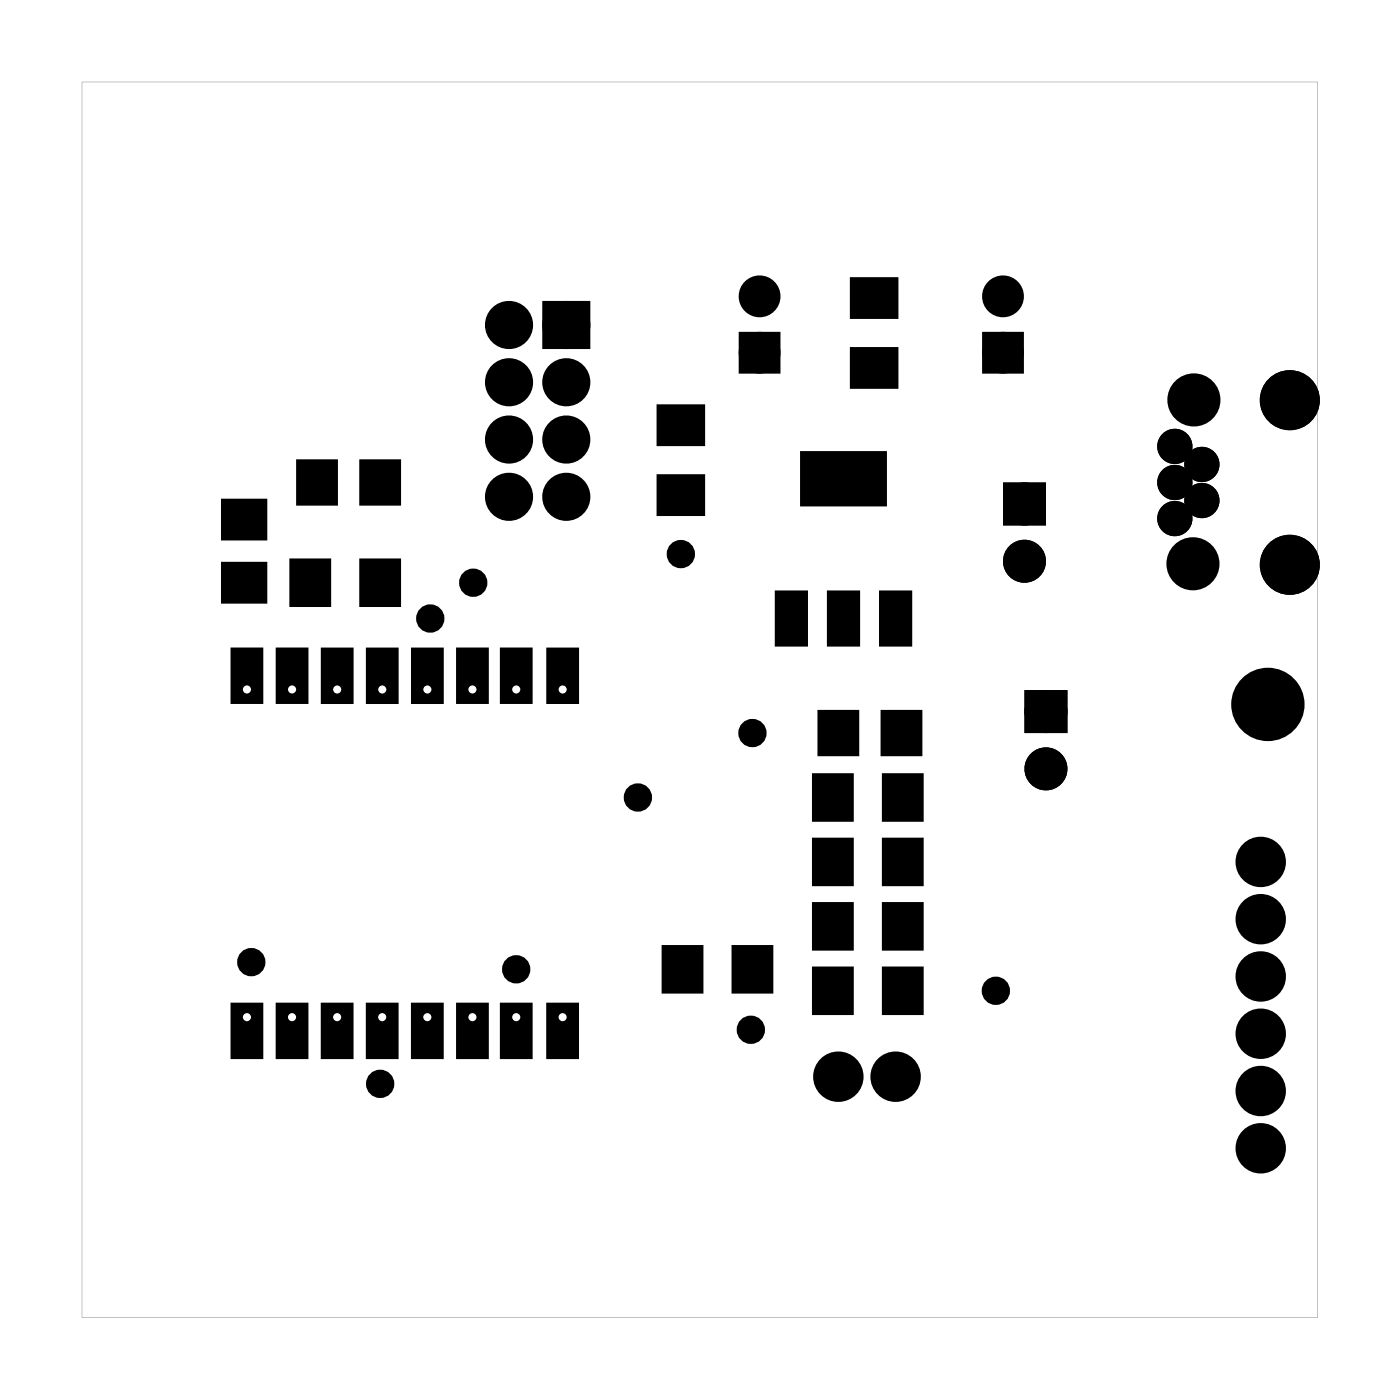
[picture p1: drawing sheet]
<svg xmlns="http://www.w3.org/2000/svg" width="62mm" height="62mm" viewBox="0 0 62 62" stroke-linecap="round" stroke-linejoin="round" font-family="sans-serif">
<g fill="#000">
<path d="M24.4 13.7h1.4v1.4h-1.4zM29.2 18.1h1.9v1.6h-1.9zM33.1 15h1.2v1.2h-1.2zM37.8 15.5h1.9v1.6h-1.9zM37.8 12.4h1.9v1.6h-1.9zM43.9 15h1.2v1.2h-1.2zM9.9 25h1.8v1.6h-1.8zM9.9 22.2h1.8v1.6h-1.8zM13 24.9h1.6v1.9h-1.6zM13.3 20.5h1.6v1.8h-1.6zM16.1 24.9h1.6v1.9h-1.6zM16.1 20.5h1.6v1.8h-1.6z"/>
<path d="M29.2 21.2h1.9v1.6h-1.9zM34.5 26.3h1.2v2.2h-1.2zM36.4 31.6h1.6v1.8h-1.6zM36.1 34.4h1.6v1.9h-1.6zM36.1 37.3h1.6v1.9h-1.6zM36.8 26.3h1.2v2.2h-1.2zM39.2 31.6h1.6v1.8h-1.6zM35.6 20.1h3.6v2.2h-3.6zM39.1 26.3h1.2v2.2h-1.2zM39.2 34.4h1.6v1.9h-1.6zM39.2 37.3h1.6v1.9h-1.6zM29.5 42h1.6v1.9h-1.6z"/>
<path d="M32.6 42h1.6v1.9h-1.6zM36.1 43h1.6v1.9h-1.6zM36.1 40.1h1.6v1.9h-1.6zM39.2 43h1.6v1.9h-1.6zM39.2 40.1h1.6v1.9h-1.6z"/>
<path d="M3.6 3.6v54.8h54.8v-54.8zM3.6 3.6h54.8v54.8h-54.8z"/>
<path d="M10.4 28.8h1.2v2.3h-1.2zM10.6 30.6a.35 .35 0 0 0 .7 0 .35 .35 0 0 0-.7 0z"/>
<path d="M12.4 28.8h1.2v2.3h-1.2zM12.6 30.6a.35 .35 0 0 0 .7 0 .35 .35 0 0 0-.7 0z"/>
<path d="M14.4 28.8h1.2v2.3h-1.2zM14.6 30.6a.35 .35 0 0 0 .7 0 .35 .35 0 0 0-.7 0z"/>
<path d="M16.4 28.8h1.2v2.3h-1.2zM16.6 30.6a.35 .35 0 0 0 .7 0 .35 .35 0 0 0-.7 0z"/>
<path d="M18.4 28.8h1.2v2.3h-1.2zM18.6 30.6a.35 .35 0 0 0 .7 0 .35 .35 0 0 0-.7 0z"/>
<path d="M20.4 28.8h1.2v2.3h-1.2zM20.6 30.6a.35 .35 0 0 0 .7 0 .35 .35 0 0 0-.7 0z"/>
<path d="M22.3 28.8h1.2v2.3h-1.2zM22.6 30.6a.31 .31 0 0 0 .6 0 .31 .31 0 0 0-.6 0z"/>
<path d="M24.4 28.8h1.2v2.3h-1.2zM24.6 30.6a.35 .35 0 0 0 .7 0 .35 .35 0 0 0-.7 0z"/>
<path d="M44.6 21.5v1.7h1.7v-1.7zM45.1 22.4a.35 .35 0 0 1 .7 0 .35 .35 0 0 1-.7 0z"/>
<path d="M44.6 21.5v1.7h1.7v-1.7zM45.1 22.4a.35 .35 0 0 1 .7 0 .35 .35 0 0 1-.7 0z"/>
<path d="M45.6 30.7v1.7h1.6v-1.7zM46 31.6a.35 .35 0 0 1 .7 0 .35 .35 0 0 1-.7 0z"/>
<path d="M45.6 30.7v1.7h1.6v-1.7zM46 31.6a.35 .35 0 0 1 .7 0 .35 .35 0 0 1-.7 0z"/>
<path d="M10.4 44.6h1.2v2.2h-1.2zM10.6 45.1a.35 .35 0 0 0 .7 0 .35 .35 0 0 0-.7 0z"/>
<path d="M12.4 44.6h1.2v2.2h-1.2zM12.6 45.1a.35 .35 0 0 0 .7 0 .35 .35 0 0 0-.7 0z"/>
<path d="M14.4 44.6h1.2v2.2h-1.2zM14.6 45.1a.35 .35 0 0 0 .7 0 .35 .35 0 0 0-.7 0z"/>
<path d="M16.4 44.6h1.2v2.2h-1.2zM16.6 45.1a.35 .35 0 0 0 .7 0 .35 .35 0 0 0-.7 0z"/>
<path d="M18.4 44.6h1.2v2.2h-1.2zM18.6 45.1a.35 .35 0 0 0 .7 0 .35 .35 0 0 0-.7 0z"/>
<path d="M20.4 44.6h1.2v2.2h-1.2zM20.6 45.1a.35 .35 0 0 0 .7 0 .35 .35 0 0 0-.7 0z"/>
<path d="M22.3 44.6h1.2v2.2h-1.2zM22.6 45.1a.31 .31 0 0 0 .6 0 .31 .31 0 0 0-.6 0z"/>
<path d="M24.4 44.6h1.2v2.2h-1.2zM24.6 45.1a.35 .35 0 0 0 .7 0 .35 .35 0 0 0-.7 0z"/>
</g>
<g fill="#000">
<circle cx="22.6" cy="17" r=".72"/>
<circle cx="22.6" cy="14.4" r=".72"/>
<circle cx="22.6" cy="19.5" r=".72"/>
<circle cx="25.1" cy="17" r=".72"/>
<circle cx="25.1" cy="14.4" r=".72"/>
<circle cx="25.1" cy="19.5" r=".72"/>
<circle cx="33.7" cy="13.1" r=".6"/>
<circle cx="33.7" cy="15.6" r=".6"/>
<circle cx="44.5" cy="13.1" r=".6"/>
<circle cx="44.5" cy="15.6" r=".6"/>
<circle cx="52.1" cy="19.8" r=".53"/>
<circle cx="52.9" cy="17.7" r=".9"/>
<circle cx="57.2" cy="17.7" r="1.08"/>
<circle cx="19.1" cy="27.4" r=".35"/>
<circle cx="21" cy="25.8" r=".35"/>
<circle cx="22.6" cy="22" r=".72"/>
<circle cx="25.1" cy="22" r=".72"/>
<circle cx="28.3" cy="35.4" r=".35"/>
<circle cx="30.2" cy="24.6" r=".35"/>
<circle cx="33.4" cy="32.5" r=".35"/>
<circle cx="45.4" cy="22.4" r=".59"/>
<circle cx="45.4" cy="24.9" r=".59"/>
<circle cx="46.4" cy="34.1" r=".59"/>
<circle cx="46.4" cy="31.6" r=".59"/>
<circle cx="52.1" cy="21.4" r=".53"/>
<circle cx="52.1" cy="23" r=".53"/>
<circle cx="52.9" cy="25" r=".9"/>
<circle cx="53.3" cy="20.6" r=".53"/>
<circle cx="53.3" cy="22.2" r=".53"/>
<circle cx="55.9" cy="38.2" r=".74"/>
<circle cx="56.2" cy="31.2" r="1.5"/>
<circle cx="57.2" cy="25" r="1.08"/>
<circle cx="11.1" cy="42.7" r=".35"/>
<circle cx="16.9" cy="48.1" r=".35"/>
<circle cx="22.9" cy="43" r=".35"/>
<circle cx="33.3" cy="45.7" r=".35"/>
<circle cx="37.2" cy="47.8" r=".74"/>
<circle cx="39.7" cy="47.8" r=".74"/>
<circle cx="44.2" cy="43.9" r=".35"/>
<circle cx="55.9" cy="40.8" r=".74"/>
<circle cx="55.9" cy="43.3" r=".74"/>
<circle cx="55.9" cy="45.8" r=".74"/>
<circle cx="55.9" cy="48.4" r=".74"/>
<circle cx="55.9" cy="50.9" r=".74"/>
</g>
<g fill="none" stroke="#000" stroke-width=".55">
<circle cx="52.9" cy="17.7" r=".9"/>
<circle cx="19.1" cy="27.4" r=".35"/>
<circle cx="21" cy="25.8" r=".35"/>
<circle cx="28.3" cy="35.4" r=".35"/>
<circle cx="30.2" cy="24.6" r=".35"/>
<circle cx="33.4" cy="32.5" r=".35"/>
<circle cx="52.9" cy="25" r=".9"/>
<circle cx="11.1" cy="42.7" r=".35"/>
<circle cx="16.9" cy="48.1" r=".35"/>
<circle cx="22.9" cy="43" r=".35"/>
<circle cx="33.3" cy="45.7" r=".35"/>
<circle cx="44.2" cy="43.9" r=".35"/>
</g>
<g fill="none" stroke="#000" stroke-width=".25">
<path d="M29.2 18.1h1.9v1.6h-1.9zM37.8 15.5h1.9v1.6h-1.9zM37.8 12.4h1.9v1.6h-1.9zM9.9 25h1.8v1.6h-1.8zM9.9 22.2h1.8v1.6h-1.8zM10.4 28.8h1.2v2.3h-1.2zM12.4 28.8h1.2v2.3h-1.2zM13 24.9h1.6v1.9h-1.6zM13.3 20.5h1.6v1.8h-1.6zM14.4 28.8h1.2v2.3h-1.2zM16.1 24.9h1.6v1.9h-1.6zM16.1 20.5h1.6v1.8h-1.6z"/>
<path d="M16.4 28.8h1.2v2.3h-1.2zM18.4 28.8h1.2v2.3h-1.2zM20.4 28.8h1.2v2.3h-1.2zM22.3 28.8h1.2v2.3h-1.2zM24.4 28.8h1.2v2.3h-1.2zM29.2 21.2h1.9v1.6h-1.9zM34.5 26.3h1.2v2.2h-1.2zM35.6 20.1h3.6v2.2h-3.6zM36.1 34.4h1.6v1.9h-1.6zM36.1 37.3h1.6v1.9h-1.6zM36.4 31.6h1.6v1.8h-1.6zM36.8 26.3h1.2v2.2h-1.2z"/>
<path d="M39.1 26.3h1.2v2.2h-1.2zM39.2 31.6h1.6v1.8h-1.6zM39.2 34.4h1.6v1.9h-1.6zM39.2 37.3h1.6v1.9h-1.6zM44.6 21.5h1.7v1.7h-1.7zM45.6 30.7h1.6v1.7h-1.6zM10.4 44.6h1.2v2.2h-1.2zM12.4 44.6h1.2v2.2h-1.2zM14.4 44.6h1.2v2.2h-1.2zM16.4 44.6h1.2v2.2h-1.2zM18.4 44.6h1.2v2.2h-1.2zM20.4 44.6h1.2v2.2h-1.2z"/>
<path d="M22.3 44.6h1.2v2.2h-1.2zM24.4 44.6h1.2v2.2h-1.2zM29.5 42h1.6v1.9h-1.6zM32.6 42h1.6v1.9h-1.6zM36.1 43h1.6v1.9h-1.6zM36.1 40.1h1.6v1.9h-1.6zM39.2 43h1.6v1.9h-1.6zM39.2 40.1h1.6v1.9h-1.6z"/>
<circle cx="11" cy="30.6" r=".31"/>
<circle cx="13" cy="30.6" r=".31"/>
<circle cx="15" cy="30.6" r=".31"/>
<circle cx="17" cy="30.6" r=".31"/>
<circle cx="19" cy="30.6" r=".31"/>
<circle cx="21" cy="30.6" r=".31"/>
<circle cx="22.9" cy="30.6" r=".31"/>
<circle cx="25" cy="30.6" r=".31"/>
<circle cx="45.4" cy="22.4" r=".35"/>
<circle cx="46.4" cy="31.6" r=".35"/>
<circle cx="56.2" cy="31.2" r="1.5"/>
<circle cx="11" cy="45.1" r=".31"/>
<circle cx="13" cy="45.1" r=".31"/>
<circle cx="15" cy="45.1" r=".31"/>
<circle cx="17" cy="45.1" r=".31"/>
<circle cx="19" cy="45.1" r=".31"/>
<circle cx="21" cy="45.1" r=".31"/>
<circle cx="22.9" cy="45.1" r=".31"/>
<circle cx="25" cy="45.1" r=".31"/>
</g>
<g fill="none" stroke="#000" stroke-width=".69" stroke-linecap="butt">
<path d="M24.4 13.7h1.4v1.4h-1.4z"/>
<circle cx="22.6" cy="17" r=".72"/>
<circle cx="22.6" cy="19.5" r=".72"/>
<circle cx="22.6" cy="14.4" r=".72"/>
<circle cx="25.1" cy="17" r=".72"/>
<circle cx="25.1" cy="19.5" r=".72"/>
<circle cx="25.1" cy="14.4" r=".72"/>
<circle cx="22.6" cy="22" r=".72"/>
<circle cx="25.1" cy="22" r=".72"/>
</g>
<g fill="none" stroke="#000" stroke-width=".65" stroke-linecap="butt">
<path d="M33.1 15h1.2v1.2h-1.2zM43.9 15h1.2v1.2h-1.2z"/>
<circle cx="33.7" cy="13.1" r=".6"/>
<circle cx="33.7" cy="15.6" r=".6"/>
<circle cx="44.5" cy="13.1" r=".6"/>
<circle cx="44.5" cy="15.6" r=".6"/>
</g>
<g fill="none" stroke="#000" stroke-width=".51">
<circle cx="52.1" cy="19.8" r=".53"/>
<circle cx="57.2" cy="17.7" r="1.08"/>
<circle cx="52.1" cy="23" r=".53"/>
<circle cx="52.1" cy="21.4" r=".53"/>
<circle cx="53.3" cy="20.6" r=".53"/>
<circle cx="53.3" cy="22.2" r=".53"/>
<circle cx="57.2" cy="25" r="1.08"/>
</g>
<g fill="none" stroke="#000" stroke-width=".76" stroke-linecap="butt">
<circle cx="55.9" cy="38.2" r=".74"/>
<circle cx="37.2" cy="47.8" r=".74"/>
<circle cx="39.7" cy="47.8" r=".74"/>
<circle cx="55.9" cy="48.4" r=".74"/>
<circle cx="55.9" cy="50.9" r=".74"/>
<circle cx="55.9" cy="45.8" r=".74"/>
<circle cx="55.9" cy="43.3" r=".74"/>
<circle cx="55.9" cy="40.8" r=".74"/>
</g>
<g fill="none" stroke="#000" stroke-width=".73" stroke-linecap="butt">
<circle cx="45.4" cy="22.4" r=".59"/>
<circle cx="45.4" cy="24.9" r=".59"/>
<circle cx="46.4" cy="31.6" r=".59"/>
<circle cx="46.4" cy="34.1" r=".59"/>
</g>
</svg>
